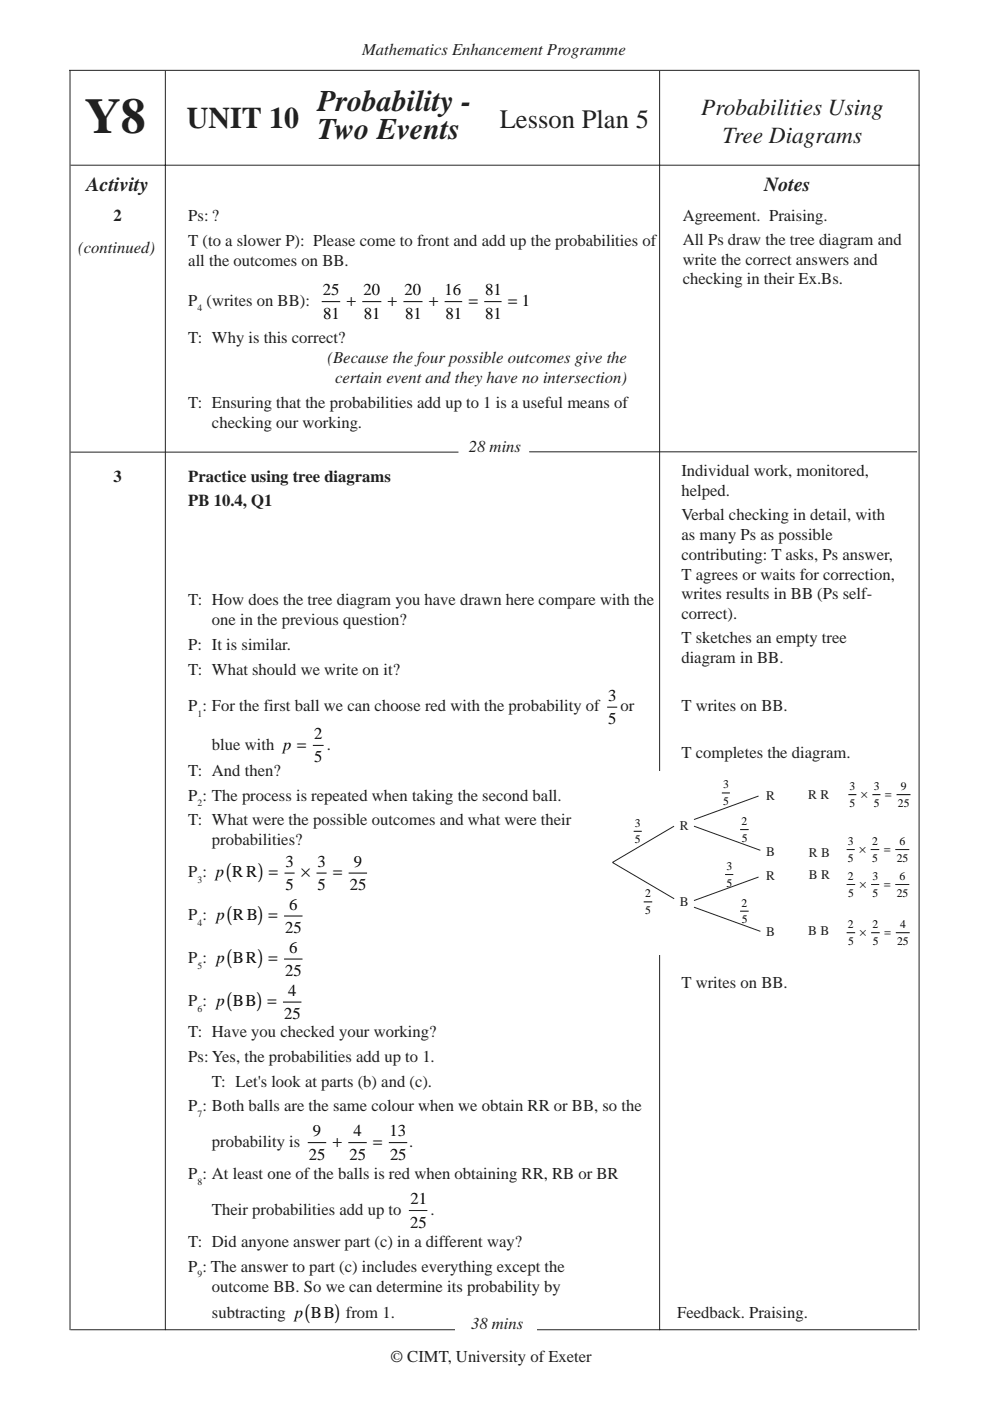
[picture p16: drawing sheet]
<svg xmlns="http://www.w3.org/2000/svg" width="210mm" height="297mm" viewBox="0 0 210 297" stroke-linecap="round" stroke-linejoin="round" font-family="sans-serif">
<defs><g id="words">
<text font-size="10.6" fill="#231f20" x="18" y="28.3">Y8</text>
<g font-size="6.3" fill="#231f20">
<text x="67.3" y="23.5">Probability -</text>
<text x="39.6" y="27.2">UNIT 10</text>
<text x="67.3" y="29.5">Two Events</text>
</g>
<text font-size="5.6" fill="#231f20" x="105.9" y="27.2">Lesson Plan 5</text>
<g font-size="4.9" fill="#231f20">
<text x="148.7" y="24.4">Probabilities Using</text>
<text x="153.2" y="30.3">Tree Diagrams</text>
</g>
<g font-size="4.7">
<text x="47.9" y="186.2">(</text>
<text x="54.7" y="186.2">)</text>
<text x="48.1" y="195.3">(</text>
<text x="54.6" y="195.3">)</text>
<text x="48.1" y="204.5">(</text>
<text x="54.6" y="204.5">)</text>
<text x="48.1" y="213.6">(</text>
<text x="54.4" y="213.6">)</text>
<text x="64.6" y="279.6">(</text>
<text x="70.9" y="279.6">)</text>
</g>
<g font-size="4.2" fill="#231f20">
<text x="18.4" y="40.4">Activity</text>
<text x="162" y="40.4">Notes</text>
</g>
<g font-size="3.5" fill="#231f20">
<text x="76.8" y="11.6">Mathematics Enhancement Programme</text>
<text x="24.1" y="46.8">2</text>
<text x="39.9" y="46.8">Ps: ?</text>
<text x="144.7" y="46.8">Agreement. Praising.</text>
<text x="16.6" y="53.7">(continued)</text>
<text x="39.9" y="52.1">T (to a slower P): Please come to front and add up the probabilities of</text>
<text x="144.7" y="51.9">All Ps draw the tree diagram and</text>
<text x="39.9" y="56.3">all the outcomes on BB.</text>
<text x="144.7" y="56.1">write the correct answers and</text>
<text x="39.9" y="64.9">P (writes on BB):</text>
<text x="144.7" y="60.3">checking in their Ex.Bs.</text>
<text x="39.9" y="72.7">T: Why is this correct?</text>
<text x="69.5" y="76.9">(Because the four possible outcomes give the</text>
<text x="71" y="81.2">certain event and they have no intersection)</text>
<text x="39.9" y="86.4">T: Ensuring that the probabilities add up to 1 is a useful means of</text>
<text x="44.9" y="90.6">checking our working.</text>
<text x="99.4" y="95.9">28 mins</text>
<text x="144.5" y="100.9">Individual work, monitored,</text>
<text x="24.1" y="102.1">3</text>
<text x="39.9" y="102.1">Practice using tree diagrams</text>
<text x="39.9" y="107.4">PB 10.4, Q1</text>
<text x="144.5" y="105.1">helped.</text>
<text x="144.5" y="110.2">Verbal checking in detail, with</text>
<text x="144.5" y="114.4">as many Ps as possible</text>
<text x="144.5" y="118.6">contributing: T asks, Ps answer,</text>
<text x="144.5" y="122.9">T agrees or waits for correction,</text>
<text x="39.9" y="128.3">T: How does the tree diagram you have drawn here compare with the</text>
<text x="144.5" y="127.1">writes results in BB (Ps self-</text>
<text x="144.5" y="131.3">correct).</text>
<text x="39.9" y="137.8">P: It is similar.</text>
<text x="44.9" y="132.5">one in the previous question?</text>
<text x="144.5" y="136.4">T sketches an empty tree</text>
<text x="39.9" y="143">T: What should we write on it?</text>
<text x="144.5" y="140.6">diagram in BB.</text>
<text x="39.9" y="150.8">P : For the first ball we can choose red with the probability of</text>
<text x="131.6" y="150.8">or</text>
<text x="144.5" y="150.7">T writes on BB.</text>
<text x="44.9" y="159">blue with p =</text>
<text x="69.3" y="159">.</text>
<text x="144.5" y="160.7">T completes the diagram.</text>
<text x="39.9" y="164.5">T: And then?</text>
<text x="39.9" y="169.7">P : The process is repeated when taking the second ball.</text>
<text x="39.9" y="175">T: What were the possible outcomes and what were their</text>
<text x="44.9" y="179.2">probabilities?</text>
<text x="39.9" y="186">P : p R R</text>
<text x="39.9" y="195.1">P : p RB =</text>
<text x="39.9" y="204.3">P : p BR</text>
<text x="144.5" y="209.5">T writes on BB.</text>
<text x="39.9" y="213.4">P : p BB =</text>
<text x="39.9" y="219.9">T: Have you checked your working?</text>
<text x="39.9" y="225.1">Ps: Yes, the probabilities add up to 1.</text>
<text x="44.9" y="230.4">T: Let's look at parts (b) and (c).</text>
<text x="39.9" y="235.6">P : Both balls are the same colour when we obtain RR or BB, so the</text>
<text x="44.9" y="243.2">probability is</text>
<text x="86.8" y="243.2">.</text>
<text x="39.9" y="250">P : At least one of the balls is red when obtaining RR, RB or BR</text>
<text x="44.9" y="257.6">Their probabilities add up to</text>
<text x="91.3" y="257.6">.</text>
<text x="39.9" y="264.4">T: Did anyone answer part (c) in a different way?</text>
<text x="39.9" y="269.6">P : The answer to part (c) includes everything except the</text>
<text x="44.9" y="273.9">outcome BB. So we can determine its probability by</text>
<text x="44.9" y="279.4">subtracting p BB from 1.</text>
<text x="99.9" y="281.8">38 mins</text>
<text x="143.6" y="279.4">Feedback. Praising.</text>
<text x="82.8" y="288.8">© CIMT, University of Exeter</text>
</g>
<g font-size="3.5">
<text x="68.5" y="62.6">25</text>
<text x="73.5" y="64.9">+</text>
<text x="77.1" y="62.6">20</text>
<text x="82.2" y="64.9">+</text>
<text x="85.8" y="62.6">20</text>
<text x="91" y="64.9">+</text>
<text x="94.2" y="62.6">16</text>
<text x="99.4" y="64.9">=</text>
<text x="102.8" y="62.6">81</text>
<text x="107.7" y="64.9">= 1</text>
<text x="68.5" y="67.6">81</text>
<text x="77.2" y="67.6">81</text>
<text x="85.9" y="67.6">81</text>
<text x="94.5" y="67.6">81</text>
<text x="102.8" y="67.6">81</text>
<text x="129" y="148.6">3</text>
<text x="129" y="153.5">5</text>
<text x="66.6" y="156.7">2</text>
<text x="66.6" y="161.7">5</text>
<text x="60.6" y="183.8">3</text>
<text x="67.3" y="183.8">3</text>
<text x="75" y="183.8">9</text>
<text x="57" y="186">=</text>
<text x="60.6" y="188.7">5</text>
<text x="63.8" y="186">×</text>
<text x="67.3" y="188.7">5</text>
<text x="70.6" y="186">=</text>
<text x="74.2" y="188.7">25</text>
<text x="60.5" y="197.8">25</text>
<text x="61.3" y="192.9">6</text>
<text x="61.3" y="202">6</text>
<text x="56.9" y="204.3">=</text>
<text x="60.5" y="207">25</text>
<text x="61.1" y="211.1">4</text>
<text x="60.3" y="216.1">25</text>
<text x="65.5" y="245.9">25</text>
<text x="66.3" y="240.9">9</text>
<text x="70.5" y="243.2">+</text>
<text x="74.1" y="245.9">25</text>
<text x="74.9" y="240.9">4</text>
<text x="79.1" y="243.2">=</text>
<text x="82.6" y="240.9">13</text>
<text x="82.7" y="245.9">25</text>
<text x="87" y="255.3">21</text>
<text x="86.9" y="260.3">25</text>
</g>
<g font-size="2.8" fill="#231f20">
<text x="162.5" y="169.6">R</text>
<text x="171.4" y="169.4">R R</text>
<text x="144.1" y="176.1">R</text>
<text x="162.5" y="181.5">B</text>
<text x="171.5" y="181.7">R B</text>
<text x="162.5" y="186.6">R</text>
<text x="171.5" y="186.5">B R</text>
<text x="144.1" y="192.1">B</text>
<text x="162.5" y="198.4">B</text>
<text x="171.4" y="198.2">B B</text>
</g>
<g font-size="2.5">
<text x="153.3" y="167.2">3</text>
<text x="180.1" y="167.5">3</text>
<text x="185.2" y="167.5">3</text>
<text x="191" y="167.5">9</text>
<text x="153.3" y="170.7">5</text>
<text x="180.1" y="171">5</text>
<text x="182.6" y="169.1">×</text>
<text x="185.2" y="171">5</text>
<text x="187.7" y="169.1">=</text>
<text x="190.4" y="171">25</text>
<text x="134.6" y="175.3">3</text>
<text x="134.6" y="178.8">5</text>
<text x="157.2" y="174.9">2</text>
<text x="157.3" y="178.4">5</text>
<text x="179.8" y="179.2">3</text>
<text x="184.9" y="179.2">2</text>
<text x="190.7" y="179.2">6</text>
<text x="154" y="184.5">3</text>
<text x="179.8" y="182.7">5</text>
<text x="182.2" y="180.8">×</text>
<text x="184.9" y="182.7">5</text>
<text x="187.5" y="180.8">=</text>
<text x="190.1" y="182.7">25</text>
<text x="136.8" y="190.3">2</text>
<text x="154" y="188">5</text>
<text x="179.8" y="186.6">2</text>
<text x="179.8" y="190.1">5</text>
<text x="182.3" y="188.2">×</text>
<text x="185" y="186.6">3</text>
<text x="185" y="190.1">5</text>
<text x="187.5" y="188.2">=</text>
<text x="190.1" y="190.1">25</text>
<text x="190.7" y="186.6">6</text>
<text x="136.8" y="193.8">5</text>
<text x="157.2" y="192.2">2</text>
<text x="157.3" y="195.7">5</text>
<text x="179.8" y="196.8">2</text>
<text x="185" y="196.8">2</text>
<text x="190.8" y="196.8">4</text>
<text x="179.8" y="200.3">5</text>
<text x="182.3" y="198.4">×</text>
<text x="185" y="200.3">5</text>
<text x="187.6" y="198.4">=</text>
<text x="190.2" y="200.3">25</text>
</g>
<g font-size="2" fill="#231f20">
<text x="41.9" y="66">4</text>
<text x="41.9" y="152">1</text>
<text x="41.9" y="170.9">2</text>
<text x="41.9" y="187.2">3</text>
<text x="41.9" y="196.3">4</text>
<text x="41.9" y="205.4">5</text>
<text x="41.9" y="214.6">6</text>
<text x="41.9" y="236.8">7</text>
<text x="41.9" y="251.2">8</text>
<text x="41.9" y="270.8">9</text>
</g>
</g></defs>
<path d="M14.6 14.9h180.4M14.8 15v267M35.1 15v267M139.9 15v267M194.9 15v267M15 35h180M15 95.9h82.2M112.2 95.8h82.2M15 281.9h179.4" fill="none" stroke="#231f20" stroke-width=".21"/>
<g fill="none" stroke="#000" stroke-width=".21">
<path d="M68.2 64h3.9M76.8 64h4.1M85.5 64h4.1M94.3 64h3.7M102.7 64h3.7M66.3 158h2.3M128.7 149.9h2.2M60.2 194.2h3.9M60.3 185.1h2.2M67.1 185.1h2.1M73.9 185.1h3.9M60 212.5h3.9"/>
<path d="M60.2 203.3h3.9M65.2 242.3h4M73.8 242.3h4M82.4 242.3h4M86.7 256.7h3.9"/>
</g>
<path d="M96.4 279.7h17.4v3.5h-17.4z" fill="#fff"/>
<g fill="none" stroke="#000" stroke-width=".21">
<path d="M134.4 176.3h1.7M153 168.1h1.8M156.9 175.9h1.8M179.9 168.5h1.7M185 168.5h1.7M190.1 168.5h2.9M138.2 184.7h1.8M153.8 185.4h1.7M156.9 193.2h1.8M179.5 187.5h1.8M179.5 180.1h1.7M179.5 197.8h1.8"/>
<path d="M184.6 180.1h1.8M184.7 187.5h1.7M184.7 197.8h1.8M189.8 187.5h3M189.8 180.1h3M189.9 197.8h3"/>
</g>
<path d="M138 163.5h5.9v39h-5.9z" fill="#fff"/>
<path d="M136.5 191.2h1.8" fill="none" stroke="#000" stroke-width=".21"/>
<path d="M142.9 175.2l-13 7.6M147.1 175.2l14.1 5.1M160.8 168.8l-13.7 5M129.9 182.9l13 7.7M147.1 192.3l14.1 5.2M160.8 185.9l-13.7 5" fill="none" stroke="#231f20" stroke-width=".21"/>
<use href="#words"/>
</svg>
